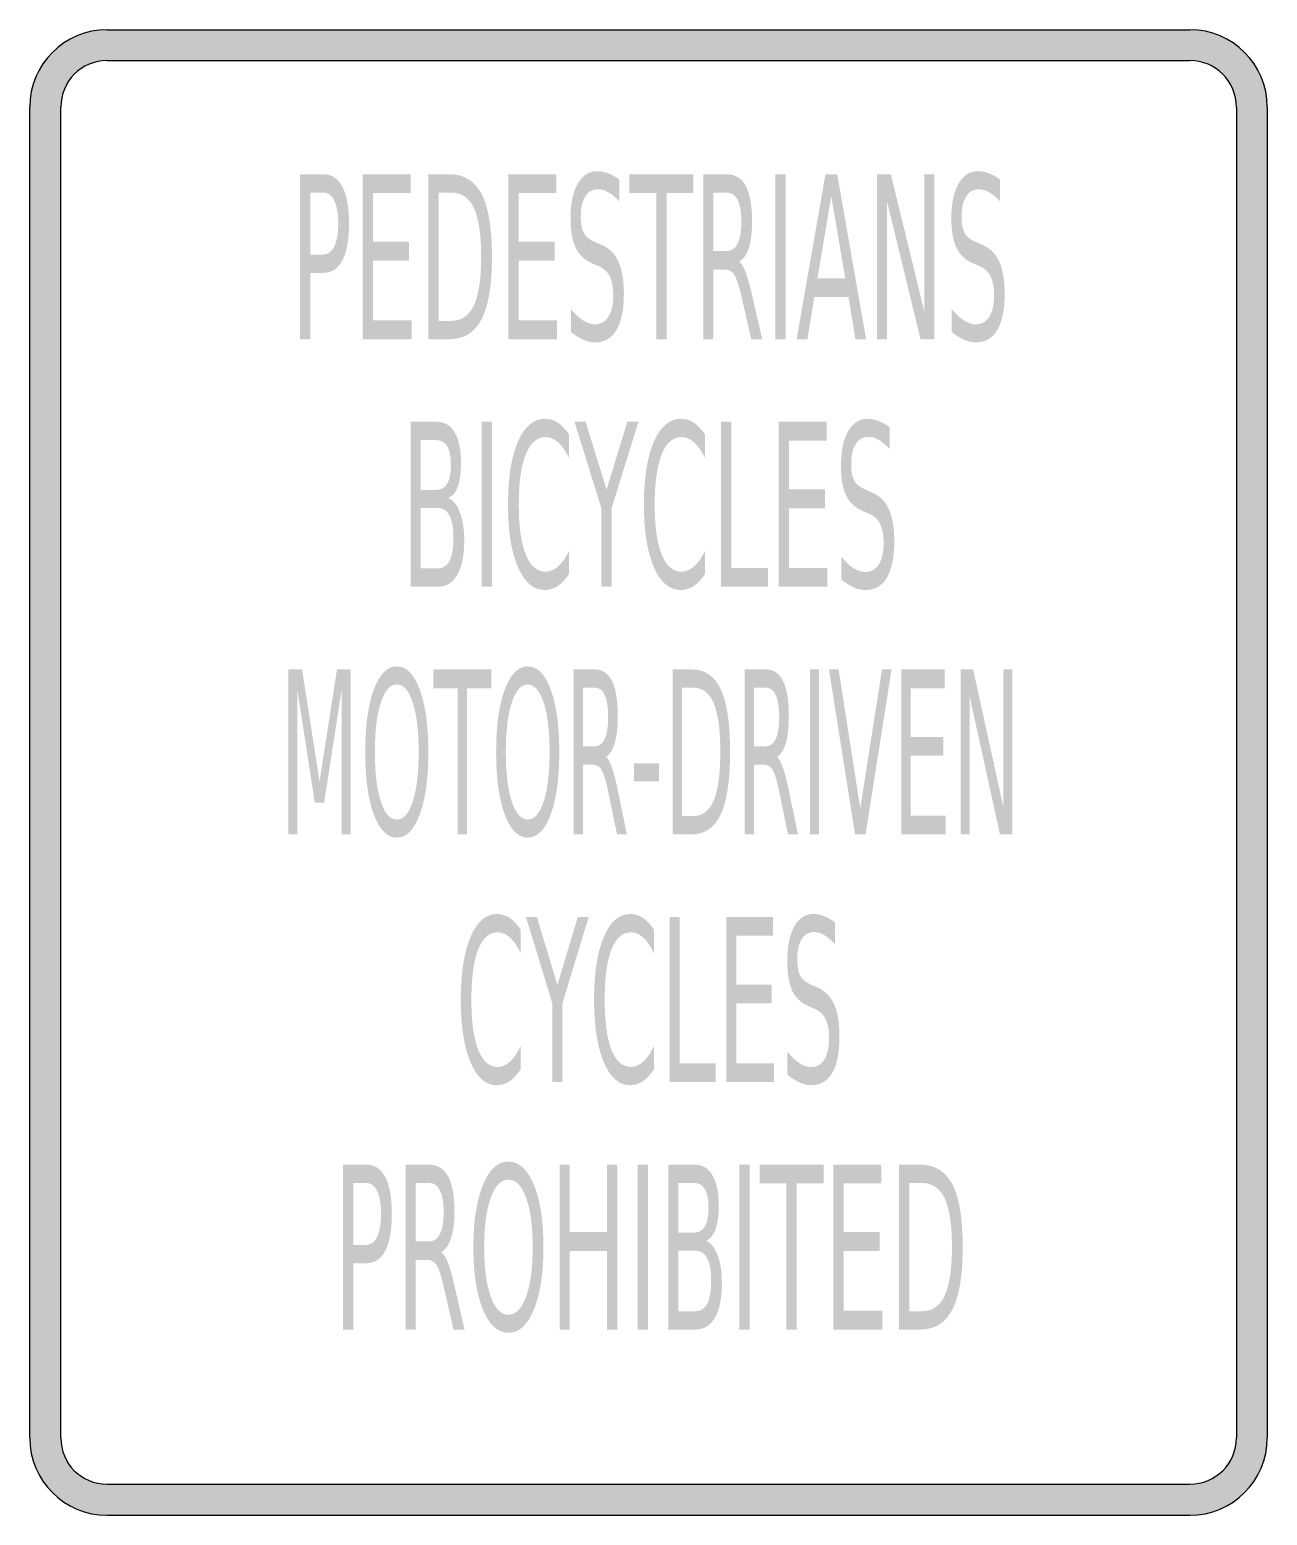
# Model space of a CAD drawing. Header units: inches. Extents: x -0.5 to 0.5, y -0.6 to 0.6.
import ezdxf

# ---------------------------------------------------------------- set-up
doc = ezdxf.new("R2010")
doc.units = ezdxf.units.IN
doc.header["$MEASUREMENT"] = 0

msp = doc.modelspace()

# ---------------------------------------------------------------- hatches: boundary and pattern name
h = msp.add_hatch(color=7)
h.paths.add_polyline_path([(0.4376, -0.6), (-0.4376, -0.6), (-0.446, -0.5994), (-0.4542, -0.5978), (-0.4618, -0.595), (-0.469, -0.5914), (-0.4756, -0.587), (-0.4816, -0.5816), (-0.487, -0.5756), (-0.4914, -0.569), (-0.495, -0.5618), (-0.4978, -0.5542), (-0.4994, -0.546), (-0.5, -0.5374), (-0.5, 0.5374), (-0.4994, 0.546), (-0.4978, 0.5542), (-0.495, 0.5618), (-0.4914, 0.569), (-0.487, 0.5756), (-0.4816, 0.5816), (-0.4756, 0.587), (-0.469, 0.5914), (-0.4618, 0.595), (-0.4542, 0.5978), (-0.446, 0.5994), (-0.4376, 0.6), (0.4376, 0.6), (0.446, 0.5994), (0.4542, 0.5978), (0.4618, 0.595), (0.469, 0.5914), (0.4756, 0.587), (0.4816, 0.5816), (0.487, 0.5756), (0.4914, 0.569), (0.495, 0.5618), (0.4978, 0.5542), (0.4994, 0.546), (0.5, 0.5374), (0.5, -0.5374), (0.4994, -0.546), (0.4978, -0.5542), (0.495, -0.5618), (0.4914, -0.569), (0.487, -0.5756), (0.4816, -0.5816), (0.4756, -0.587), (0.469, -0.5914), (0.4618, -0.595), (0.4542, -0.5978), (0.446, -0.5994), (0.4376, -0.6)])
h.paths.add_polyline_path([(-0.475, -0.5374), (-0.475, 0.5374), (-0.4746, 0.5426), (-0.4736, 0.5474), (-0.472, 0.552), (-0.4698, 0.5564), (-0.4672, 0.5604), (-0.464, 0.564), (-0.4604, 0.5672), (-0.4564, 0.5698), (-0.452, 0.572), (-0.4474, 0.5736), (-0.4426, 0.5746), (-0.4376, 0.575), (0.4376, 0.575), (0.4426, 0.5746), (0.4474, 0.5736), (0.452, 0.572), (0.4564, 0.5698), (0.4604, 0.5672), (0.464, 0.564), (0.4672, 0.5604), (0.4698, 0.5564), (0.472, 0.552), (0.4736, 0.5474), (0.4746, 0.5426), (0.475, 0.5374), (0.475, -0.5374), (0.4746, -0.5426), (0.4736, -0.5474), (0.472, -0.552), (0.4698, -0.5564), (0.4672, -0.5604), (0.464, -0.564), (0.4604, -0.5672), (0.4564, -0.5698), (0.452, -0.572), (0.4474, -0.5736), (0.4426, -0.5746), (0.4376, -0.575), (-0.4376, -0.575), (-0.4426, -0.5746), (-0.4474, -0.5736), (-0.452, -0.572), (-0.4564, -0.5698), (-0.4604, -0.5672), (-0.464, -0.564), (-0.4672, -0.5604), (-0.4698, -0.5564), (-0.472, -0.552), (-0.4736, -0.5474), (-0.4746, -0.5426), (-0.475, -0.5374)], flags=0)
h = msp.add_hatch(color=7)
edge = h.paths.add_edge_path()
edge.add_line((-0.2815, 0.4833), (-0.2629, 0.4833))
edge.add_spline(control_points=[(-0.2629, 0.4833), (-0.256, 0.4833), (-0.2508, 0.4799), (-0.2473, 0.4732), (-0.2438, 0.4664), (-0.242, 0.4565), (-0.242, 0.4435), (-0.242, 0.4303), (-0.2438, 0.4204), (-0.2473, 0.4137), (-0.2508, 0.4069), (-0.256, 0.4036), (-0.2629, 0.4036)], knot_values=[0, 0, 0, 0, 1, 1, 1, 2, 2, 2, 3, 3, 3, 4, 4, 4, 4], degree=3, periodic=0)
edge.add_line((-0.2629, 0.4036), (-0.2732, 0.4036))
edge.add_line((-0.2732, 0.4036), (-0.2732, 0.35))
edge.add_line((-0.2732, 0.35), (-0.2815, 0.35))
edge.add_line((-0.2815, 0.35), (-0.2815, 0.4833))
edge = h.paths.add_edge_path(flags=0)
edge.add_line((-0.2732, 0.4685), (-0.2732, 0.4184))
edge.add_line((-0.2732, 0.4184), (-0.2629, 0.4184))
edge.add_spline(control_points=[(-0.2629, 0.4184), (-0.259, 0.4184), (-0.256, 0.4206), (-0.2539, 0.4249), (-0.2518, 0.4293), (-0.2507, 0.4354), (-0.2507, 0.4435), (-0.2507, 0.4515), (-0.2518, 0.4576), (-0.2539, 0.462), (-0.256, 0.4663), (-0.259, 0.4685), (-0.2629, 0.4685)], knot_values=[0, 0, 0, 0, 1, 1, 1, 2, 2, 2, 3, 3, 3, 4, 4, 4, 4], degree=3, periodic=0)
edge.add_line((-0.2629, 0.4685), (-0.2732, 0.4685))
for points in [[(-0.2309, 0.4833), (-0.1923, 0.4833), (-0.1923, 0.4681), (-0.2226, 0.4681), (-0.2226, 0.4287), (-0.1935, 0.4287), (-0.1935, 0.4135), (-0.2226, 0.4135), (-0.2226, 0.3652), (-0.1915, 0.3652), (-0.1915, 0.35), (-0.2309, 0.35), (-0.2309, 0.4833)], [(-0.1133, 0.4833), (-0.0746, 0.4833), (-0.0746, 0.4681), (-0.105, 0.4681), (-0.105, 0.4287), (-0.0759, 0.4287), (-0.0759, 0.4135), (-0.105, 0.4135), (-0.105, 0.3652), (-0.0738, 0.3652), (-0.0738, 0.35), (-0.1133, 0.35), (-0.1133, 0.4833)], [(-0.0154, 0.4833), (0.0363, 0.4833), (0.0363, 0.4681), (0.0146, 0.4681), (0.0146, 0.35), (0.0063, 0.35), (0.0063, 0.4681), (-0.0154, 0.4681), (-0.0154, 0.4833)], [(0.1025, 0.4833), (0.1108, 0.4833), (0.1108, 0.35), (0.1025, 0.35), (0.1025, 0.4833)], [(0.1847, 0.4833), (0.1958, 0.4833), (0.223, 0.3718), (0.223, 0.4833), (0.231, 0.4833), (0.231, 0.35), (0.2198, 0.35), (0.1927, 0.4615), (0.1927, 0.35), (0.1847, 0.35), (0.1847, 0.4833)], [(-0.1347, 0.2833), (-0.1265, 0.2833), (-0.1265, 0.15), (-0.1347, 0.15), (-0.1347, 0.2833)], [(-0.0598, 0.2833), (-0.0508, 0.2833), (-0.0339, 0.2285), (-0.0171, 0.2833), (-0.0081, 0.2833), (-0.0298, 0.2135), (-0.0298, 0.15), (-0.0381, 0.15), (-0.0381, 0.2135), (-0.0598, 0.2833)], [(0.0585, 0.2833), (0.0668, 0.2833), (0.0668, 0.1652), (0.0965, 0.1652), (0.0965, 0.15), (0.0585, 0.15), (0.0585, 0.2833)], [(0.1052, 0.2833), (0.1439, 0.2833), (0.1439, 0.2681), (0.1135, 0.2681), (0.1135, 0.2287), (0.1426, 0.2287), (0.1426, 0.2135), (0.1135, 0.2135), (0.1135, 0.1652), (0.1446, 0.1652), (0.1446, 0.15), (0.1052, 0.15), (0.1052, 0.2833)], [(-0.2911, 0.0833), (-0.2799, 0.0833), (-0.2658, -0.0074), (-0.2517, 0.0833), (-0.2406, 0.0833), (-0.2406, -0.05), (-0.2479, -0.05), (-0.2479, 0.0671), (-0.2621, -0.0244), (-0.2696, -0.0244), (-0.2838, 0.0671), (-0.2838, -0.05), (-0.2911, -0.05), (-0.2911, 0.0833)], [(-0.1738, 0.0833), (-0.1271, 0.0833), (-0.1271, 0.0681), (-0.1467, 0.0681), (-0.1467, -0.05), (-0.1542, -0.05), (-0.1542, 0.0681), (-0.1738, 0.0681), (-0.1738, 0.0833)], [(0.1304, 0.0833), (0.1378, 0.0833), (0.1378, -0.05), (0.1304, -0.05), (0.1304, 0.0833)], [(0.1669, -0.05), (0.1458, 0.0833), (0.1536, 0.0833), (0.1711, -0.0289), (0.1887, 0.0833), (0.1964, 0.0833), (0.1754, -0.05), (0.1669, -0.05)], [(0.2044, 0.0833), (0.2393, 0.0833), (0.2393, 0.0681), (0.2119, 0.0681), (0.2119, 0.0287), (0.2382, 0.0287), (0.2382, 0.0135), (0.2119, 0.0135), (0.2119, -0.0348), (0.24, -0.0348), (0.24, -0.05), (0.2044, -0.05), (0.2044, 0.0833)], [(0.2523, 0.0833), (0.2623, 0.0833), (0.2868, -0.0282), (0.2868, 0.0833), (0.294, 0.0833), (0.294, -0.05), (0.284, -0.05), (0.2595, 0.0615), (0.2595, -0.05), (0.2523, -0.05), (0.2523, 0.0833)], [(-0.0116, 0.0074), (0.0084, 0.0074), (0.0084, -0.0072), (-0.0116, -0.0072), (-0.0116, 0.0074)], [(-0.099, -0.1167), (-0.0902, -0.1167), (-0.0736, -0.1715), (-0.0571, -0.1167), (-0.0483, -0.1167), (-0.0696, -0.1865), (-0.0696, -0.25), (-0.0777, -0.25), (-0.0777, -0.1865), (-0.099, -0.1167)], [(0.017, -0.1167), (0.0251, -0.1167), (0.0251, -0.2348), (0.0543, -0.2348), (0.0543, -0.25), (0.017, -0.25), (0.017, -0.1167)], [(0.0628, -0.1167), (0.1007, -0.1167), (0.1007, -0.1319), (0.0709, -0.1319), (0.0709, -0.1713), (0.0995, -0.1713), (0.0995, -0.1865), (0.0709, -0.1865), (0.0709, -0.2348), (0.1014, -0.2348), (0.1014, -0.25), (0.0628, -0.25), (0.0628, -0.1167)], [(-0.0719, -0.3167), (-0.0637, -0.3167), (-0.0637, -0.3713), (-0.0336, -0.3713), (-0.0336, -0.3167), (-0.0253, -0.3167), (-0.0253, -0.45), (-0.0336, -0.45), (-0.0336, -0.3865), (-0.0637, -0.3865), (-0.0637, -0.45), (-0.0719, -0.45), (-0.0719, -0.3167)], [(-0.0088, -0.3167), (-0.0005, -0.3167), (-0.0005, -0.45), (-0.0088, -0.45), (-0.0088, -0.3167)], [(0.0735, -0.3167), (0.0818, -0.3167), (0.0818, -0.45), (0.0735, -0.45), (0.0735, -0.3167)], [(0.0898, -0.3167), (0.1415, -0.3167), (0.1415, -0.3319), (0.1198, -0.3319), (0.1198, -0.45), (0.1115, -0.45), (0.1115, -0.3319), (0.0898, -0.3319), (0.0898, -0.3167)], [(0.1494, -0.3167), (0.1881, -0.3167), (0.1881, -0.3319), (0.1577, -0.3319), (0.1577, -0.3713), (0.1869, -0.3713), (0.1869, -0.3865), (0.1577, -0.3865), (0.1577, -0.4348), (0.1889, -0.4348), (0.1889, -0.45), (0.1494, -0.45), (0.1494, -0.3167)]]:
    msp.add_hatch(color=7).paths.add_polyline_path(points)
h = msp.add_hatch(color=7)
edge = h.paths.add_edge_path()
edge.add_line((-0.1779, 0.4833), (-0.1609, 0.4833))
edge.add_spline(control_points=[(-0.1609, 0.4833), (-0.1491, 0.4833), (-0.1404, 0.4779), (-0.1348, 0.4672), (-0.1293, 0.4564), (-0.1265, 0.4396), (-0.1265, 0.4168), (-0.1265, 0.3938), (-0.1293, 0.3769), (-0.1349, 0.3661), (-0.1404, 0.3554), (-0.1491, 0.35), (-0.1609, 0.35)], knot_values=[0, 0, 0, 0, 1, 1, 1, 2, 2, 2, 3, 3, 3, 4, 4, 4, 4], degree=3, periodic=0)
edge.add_line((-0.1609, 0.35), (-0.1779, 0.35))
edge.add_line((-0.1779, 0.35), (-0.1779, 0.4833))
edge = h.paths.add_edge_path(flags=0)
edge.add_line((-0.1696, 0.4685), (-0.1696, 0.3648))
edge.add_line((-0.1696, 0.3648), (-0.1597, 0.3648))
edge.add_spline(control_points=[(-0.1597, 0.3648), (-0.1512, 0.3648), (-0.145, 0.369), (-0.1411, 0.3773), (-0.1372, 0.3856), (-0.1352, 0.3988), (-0.1352, 0.4168), (-0.1352, 0.4346), (-0.1372, 0.4477), (-0.1411, 0.456), (-0.145, 0.4643), (-0.1512, 0.4685), (-0.1597, 0.4685)], knot_values=[0, 0, 0, 0, 1, 1, 1, 2, 2, 2, 3, 3, 3, 4, 4, 4, 4], degree=3, periodic=0)
edge.add_line((-0.1597, 0.4685), (-0.1696, 0.4685))
h = msp.add_hatch(color=7)
edge = h.paths.add_edge_path()
edge.add_line((-0.0236, 0.4789), (-0.0236, 0.4613))
edge.add_spline(control_points=[(-0.0236, 0.4613), (-0.0267, 0.4646), (-0.0297, 0.4671), (-0.0325, 0.4687), (-0.0353, 0.4703), (-0.038, 0.4711), (-0.0406, 0.4711), (-0.0451, 0.4711), (-0.0486, 0.4692), (-0.051, 0.4654), (-0.0535, 0.4615), (-0.0547, 0.4561), (-0.0547, 0.4491), (-0.0547, 0.4432), (-0.0539, 0.4388), (-0.0522, 0.4358), (-0.0506, 0.4327), (-0.0475, 0.4303), (-0.043, 0.4285)], knot_values=[0, 0, 0, 0, 1, 1, 1, 2, 2, 2, 3, 3, 3, 4, 4, 4, 5, 5, 5, 6, 6, 6, 6], degree=3, periodic=0)
edge.add_line((-0.043, 0.4285), (-0.038, 0.4262))
edge.add_spline(control_points=[(-0.038, 0.4262), (-0.0318, 0.4237), (-0.0272, 0.4192), (-0.0243, 0.4127), (-0.0214, 0.4063), (-0.0199, 0.3976), (-0.0199, 0.3868), (-0.0199, 0.3739), (-0.0219, 0.3641), (-0.0259, 0.3574), (-0.0298, 0.3507), (-0.0357, 0.3474), (-0.0433, 0.3474), (-0.0462, 0.3474), (-0.0493, 0.3481), (-0.0526, 0.3495), (-0.0559, 0.351), (-0.0592, 0.3531), (-0.0627, 0.3559)], knot_values=[0, 0, 0, 0, 1, 1, 1, 2, 2, 2, 3, 3, 3, 4, 4, 4, 5, 5, 5, 6, 6, 6, 6], degree=3, periodic=0)
edge.add_line((-0.0627, 0.3559), (-0.0627, 0.3744))
edge.add_spline(control_points=[(-0.0627, 0.3744), (-0.0594, 0.3703), (-0.0561, 0.3672), (-0.0529, 0.3652), (-0.0496, 0.3631), (-0.0465, 0.362), (-0.0433, 0.362), (-0.0386, 0.362), (-0.035, 0.3641), (-0.0324, 0.3681), (-0.0298, 0.3722), (-0.0285, 0.3779), (-0.0285, 0.3854), (-0.0285, 0.392), (-0.0295, 0.3971), (-0.0313, 0.4008), (-0.0332, 0.4045), (-0.0362, 0.4073), (-0.0404, 0.4091)], knot_values=[0, 0, 0, 0, 1, 1, 1, 2, 2, 2, 3, 3, 3, 4, 4, 4, 5, 5, 5, 6, 6, 6, 6], degree=3, periodic=0)
edge.add_line((-0.0404, 0.4091), (-0.0454, 0.4112))
edge.add_spline(control_points=[(-0.0454, 0.4112), (-0.0516, 0.4139), (-0.0561, 0.4181), (-0.0588, 0.4238), (-0.0616, 0.4295), (-0.063, 0.4375), (-0.063, 0.4477), (-0.063, 0.4595), (-0.0611, 0.4688), (-0.0572, 0.4755), (-0.0534, 0.4823), (-0.0482, 0.4857), (-0.0415, 0.4857), (-0.0386, 0.4857), (-0.0357, 0.4852), (-0.0327, 0.484), (-0.0297, 0.4829), (-0.0267, 0.4812), (-0.0236, 0.4789)], knot_values=[0, 0, 0, 0, 1, 1, 1, 2, 2, 2, 3, 3, 3, 4, 4, 4, 5, 5, 5, 6, 6, 6, 6], degree=3, periodic=0)
h = msp.add_hatch(color=7)
edge = h.paths.add_edge_path()
edge.add_spline(control_points=[(0.0733, 0.4125), (0.0751, 0.4112), (0.0768, 0.4084), (0.0785, 0.4041), (0.0801, 0.3998), (0.0818, 0.3939), (0.0835, 0.3864)], knot_values=[0, 0, 0, 0, 1, 1, 1, 2, 2, 2, 2], degree=3, periodic=0)
edge.add_line((0.0835, 0.3864), (0.0919, 0.35))
edge.add_line((0.0919, 0.35), (0.083, 0.35))
edge.add_line((0.083, 0.35), (0.0752, 0.3842))
edge.add_spline(control_points=[(0.0752, 0.3842), (0.0732, 0.3931), (0.0712, 0.399), (0.0693, 0.402), (0.0674, 0.4049), (0.0648, 0.4063), (0.0616, 0.4063)], knot_values=[0, 0, 0, 0, 1, 1, 1, 2, 2, 2, 2], degree=3, periodic=0)
edge.add_line((0.0616, 0.4063), (0.0525, 0.4063))
edge.add_line((0.0525, 0.4063), (0.0525, 0.35))
edge.add_line((0.0525, 0.35), (0.0442, 0.35))
edge.add_line((0.0442, 0.35), (0.0442, 0.4833))
edge.add_line((0.0442, 0.4833), (0.0629, 0.4833))
edge.add_spline(control_points=[(0.0629, 0.4833), (0.0699, 0.4833), (0.0752, 0.4801), (0.0786, 0.4738), (0.082, 0.4674), (0.0837, 0.4578), (0.0837, 0.4449), (0.0837, 0.4365), (0.0828, 0.4295), (0.0811, 0.424), (0.0793, 0.4185), (0.0767, 0.4146), (0.0733, 0.4125)], knot_values=[0, 0, 0, 0, 1, 1, 1, 2, 2, 2, 3, 3, 3, 4, 4, 4, 4], degree=3, periodic=0)
edge = h.paths.add_edge_path(flags=0)
edge.add_line((0.0525, 0.4685), (0.0525, 0.4212))
edge.add_line((0.0525, 0.4212), (0.0629, 0.4212))
edge.add_spline(control_points=[(0.0629, 0.4212), (0.0669, 0.4212), (0.07, 0.4232), (0.072, 0.4272), (0.074, 0.4312), (0.075, 0.4371), (0.075, 0.4449), (0.075, 0.4527), (0.074, 0.4586), (0.072, 0.4625), (0.07, 0.4665), (0.0669, 0.4685), (0.0629, 0.4685)], knot_values=[0, 0, 0, 0, 1, 1, 1, 2, 2, 2, 3, 3, 3, 4, 4, 4, 4], degree=3, periodic=0)
edge.add_line((0.0629, 0.4685), (0.0525, 0.4685))
h = msp.add_hatch(color=7)
h.paths.add_polyline_path([(0.143, 0.4833), (0.1525, 0.4833), (0.1758, 0.35), (0.1672, 0.35), (0.1616, 0.3842), (0.134, 0.3842), (0.1284, 0.35), (0.1197, 0.35), (0.143, 0.4833)])
h.paths.add_polyline_path([(0.1477, 0.4655), (0.1365, 0.3992), (0.159, 0.3992), (0.1477, 0.4655)], flags=0)
h = msp.add_hatch(color=7)
edge = h.paths.add_edge_path()
edge.add_line((0.2841, 0.4789), (0.2841, 0.4613))
edge.add_spline(control_points=[(0.2841, 0.4613), (0.281, 0.4646), (0.278, 0.4671), (0.2752, 0.4687), (0.2724, 0.4703), (0.2697, 0.4711), (0.2671, 0.4711), (0.2626, 0.4711), (0.2591, 0.4692), (0.2567, 0.4654), (0.2543, 0.4615), (0.253, 0.4561), (0.253, 0.4491), (0.253, 0.4432), (0.2538, 0.4388), (0.2555, 0.4358), (0.2571, 0.4327), (0.2602, 0.4303), (0.2647, 0.4285)], knot_values=[0, 0, 0, 0, 1, 1, 1, 2, 2, 2, 3, 3, 3, 4, 4, 4, 5, 5, 5, 6, 6, 6, 6], degree=3, periodic=0)
edge.add_line((0.2647, 0.4285), (0.2697, 0.4262))
edge.add_spline(control_points=[(0.2697, 0.4262), (0.2759, 0.4237), (0.2805, 0.4192), (0.2834, 0.4127), (0.2863, 0.4063), (0.2878, 0.3976), (0.2878, 0.3868), (0.2878, 0.3739), (0.2858, 0.3641), (0.2818, 0.3574), (0.2779, 0.3507), (0.2721, 0.3474), (0.2644, 0.3474), (0.2615, 0.3474), (0.2584, 0.3481), (0.2551, 0.3495), (0.2518, 0.351), (0.2485, 0.3531), (0.245, 0.3559)], knot_values=[0, 0, 0, 0, 1, 1, 1, 2, 2, 2, 3, 3, 3, 4, 4, 4, 5, 5, 5, 6, 6, 6, 6], degree=3, periodic=0)
edge.add_line((0.245, 0.3559), (0.245, 0.3744))
edge.add_spline(control_points=[(0.245, 0.3744), (0.2483, 0.3703), (0.2516, 0.3672), (0.2549, 0.3652), (0.2581, 0.3631), (0.2612, 0.362), (0.2644, 0.362), (0.2691, 0.362), (0.2727, 0.3641), (0.2753, 0.3681), (0.2779, 0.3722), (0.2792, 0.3779), (0.2792, 0.3854), (0.2792, 0.392), (0.2782, 0.3971), (0.2764, 0.4008), (0.2745, 0.4045), (0.2715, 0.4073), (0.2673, 0.4091)], knot_values=[0, 0, 0, 0, 1, 1, 1, 2, 2, 2, 3, 3, 3, 4, 4, 4, 5, 5, 5, 6, 6, 6, 6], degree=3, periodic=0)
edge.add_line((0.2673, 0.4091), (0.2623, 0.4112))
edge.add_spline(control_points=[(0.2623, 0.4112), (0.2561, 0.4139), (0.2516, 0.4181), (0.2489, 0.4238), (0.2461, 0.4295), (0.2447, 0.4375), (0.2447, 0.4477), (0.2447, 0.4595), (0.2466, 0.4688), (0.2505, 0.4755), (0.2543, 0.4823), (0.2595, 0.4857), (0.2662, 0.4857), (0.2691, 0.4857), (0.272, 0.4852), (0.275, 0.484), (0.278, 0.4829), (0.281, 0.4812), (0.2841, 0.4789)], knot_values=[0, 0, 0, 0, 1, 1, 1, 2, 2, 2, 3, 3, 3, 4, 4, 4, 5, 5, 5, 6, 6, 6, 6], degree=3, periodic=0)
h = msp.add_hatch(color=7)
edge = h.paths.add_edge_path()
edge.add_line((-0.1923, 0.2833), (-0.1712, 0.2833))
edge.add_spline(control_points=[(-0.1712, 0.2833), (-0.1649, 0.2833), (-0.16, 0.2805), (-0.1566, 0.2747), (-0.1532, 0.269), (-0.1515, 0.2609), (-0.1515, 0.2504), (-0.1515, 0.2422), (-0.1523, 0.2357), (-0.1541, 0.2309), (-0.1558, 0.2261), (-0.1584, 0.2231), (-0.1618, 0.2219)], knot_values=[0, 0, 0, 0, 1, 1, 1, 2, 2, 2, 3, 3, 3, 4, 4, 4, 4], degree=3, periodic=0)
edge.add_spline(control_points=[(-0.1618, 0.2219), (-0.1577, 0.22), (-0.1545, 0.216), (-0.1523, 0.2099), (-0.15, 0.2039), (-0.1489, 0.1964), (-0.1489, 0.1873), (-0.1489, 0.1754), (-0.1508, 0.1662), (-0.1545, 0.1597), (-0.1582, 0.1532), (-0.1635, 0.15), (-0.1704, 0.15)], knot_values=[0, 0, 0, 0, 1, 1, 1, 2, 2, 2, 3, 3, 3, 4, 4, 4, 4], degree=3, periodic=0)
edge.add_line((-0.1704, 0.15), (-0.1923, 0.15))
edge.add_line((-0.1923, 0.15), (-0.1923, 0.2833))
edge = h.paths.add_edge_path(flags=0)
edge.add_line((-0.184, 0.2137), (-0.184, 0.1648))
edge.add_line((-0.184, 0.1648), (-0.1708, 0.1648))
edge.add_spline(control_points=[(-0.1708, 0.1648), (-0.1663, 0.1648), (-0.163, 0.1668), (-0.1609, 0.1708), (-0.1587, 0.1749), (-0.1576, 0.181), (-0.1576, 0.1893), (-0.1576, 0.1976), (-0.1587, 0.2038), (-0.1609, 0.2077), (-0.163, 0.2117), (-0.1663, 0.2137), (-0.1708, 0.2137)], knot_values=[0, 0, 0, 0, 1, 1, 1, 2, 2, 2, 3, 3, 3, 4, 4, 4, 4], degree=3, periodic=0)
edge.add_line((-0.1708, 0.2137), (-0.184, 0.2137))
edge = h.paths.add_edge_path(flags=0)
edge.add_line((-0.184, 0.2685), (-0.184, 0.2283))
edge.add_line((-0.184, 0.2283), (-0.1718, 0.2283))
edge.add_spline(control_points=[(-0.1718, 0.2283), (-0.1677, 0.2283), (-0.1647, 0.23), (-0.1627, 0.2333), (-0.1607, 0.2366), (-0.1597, 0.2416), (-0.1597, 0.2484), (-0.1597, 0.2551), (-0.1607, 0.2602), (-0.1627, 0.2635), (-0.1647, 0.2668), (-0.1677, 0.2685), (-0.1718, 0.2685)], knot_values=[0, 0, 0, 0, 1, 1, 1, 2, 2, 2, 3, 3, 3, 4, 4, 4, 4], degree=3, periodic=0)
edge.add_line((-0.1718, 0.2685), (-0.184, 0.2685))
h = msp.add_hatch(color=7)
edge = h.paths.add_edge_path()
edge.add_line((-0.0642, 0.273), (-0.0642, 0.254))
edge.add_spline(control_points=[(-0.0642, 0.254), (-0.067, 0.2597), (-0.07, 0.2639), (-0.0731, 0.2667), (-0.0763, 0.2695), (-0.0796, 0.2709), (-0.0832, 0.2709), (-0.0902, 0.2709), (-0.0955, 0.2662), (-0.0992, 0.2569), (-0.103, 0.2476), (-0.1048, 0.2341), (-0.1048, 0.2165), (-0.1048, 0.199), (-0.103, 0.1855), (-0.0992, 0.1762), (-0.0955, 0.1669), (-0.0902, 0.1622), (-0.0832, 0.1622), (-0.0796, 0.1622), (-0.0763, 0.1636), (-0.0731, 0.1664), (-0.07, 0.1692), (-0.067, 0.1734), (-0.0642, 0.1791)], knot_values=[0, 0, 0, 0, 1, 1, 1, 2, 2, 2, 3, 3, 3, 4, 4, 4, 5, 5, 5, 6, 6, 6, 7, 7, 7, 8, 8, 8, 8], degree=3, periodic=0)
edge.add_line((-0.0642, 0.1791), (-0.0642, 0.1603))
edge.add_spline(control_points=[(-0.0642, 0.1603), (-0.0671, 0.156), (-0.0701, 0.1528), (-0.0734, 0.1506), (-0.0766, 0.1485), (-0.0801, 0.1474), (-0.0836, 0.1474), (-0.0929, 0.1474), (-0.1002, 0.1536), (-0.1055, 0.1659), (-0.1109, 0.1783), (-0.1135, 0.1951), (-0.1135, 0.2165), (-0.1135, 0.2379), (-0.1109, 0.2548), (-0.1055, 0.2672), (-0.1002, 0.2795), (-0.0929, 0.2857), (-0.0836, 0.2857), (-0.08, 0.2857), (-0.0765, 0.2847), (-0.0733, 0.2826), (-0.0701, 0.2804), (-0.067, 0.2773), (-0.0642, 0.273)], knot_values=[0, 0, 0, 0, 1, 1, 1, 2, 2, 2, 3, 3, 3, 4, 4, 4, 5, 5, 5, 6, 6, 6, 7, 7, 7, 8, 8, 8, 8], degree=3, periodic=0)
h = msp.add_hatch(color=7)
edge = h.paths.add_edge_path()
edge.add_line((0.0457, 0.273), (0.0457, 0.254))
edge.add_spline(control_points=[(0.0457, 0.254), (0.0429, 0.2597), (0.0399, 0.2639), (0.0367, 0.2667), (0.0336, 0.2695), (0.0302, 0.2709), (0.0267, 0.2709), (0.0197, 0.2709), (0.0143, 0.2662), (0.0106, 0.2569), (0.0069, 0.2476), (0.005, 0.2341), (0.005, 0.2165), (0.005, 0.199), (0.0069, 0.1855), (0.0106, 0.1762), (0.0143, 0.1669), (0.0197, 0.1622), (0.0267, 0.1622), (0.0302, 0.1622), (0.0336, 0.1636), (0.0367, 0.1664), (0.0399, 0.1692), (0.0429, 0.1734), (0.0457, 0.1791)], knot_values=[0, 0, 0, 0, 1, 1, 1, 2, 2, 2, 3, 3, 3, 4, 4, 4, 5, 5, 5, 6, 6, 6, 7, 7, 7, 8, 8, 8, 8], degree=3, periodic=0)
edge.add_line((0.0457, 0.1791), (0.0457, 0.1603))
edge.add_spline(control_points=[(0.0457, 0.1603), (0.0428, 0.156), (0.0397, 0.1528), (0.0365, 0.1506), (0.0332, 0.1485), (0.0298, 0.1474), (0.0262, 0.1474), (0.0169, 0.1474), (0.0096, 0.1536), (0.0043, 0.1659), (-0.001, 0.1783), (-0.0037, 0.1951), (-0.0037, 0.2165), (-0.0037, 0.2379), (-0.001, 0.2548), (0.0043, 0.2672), (0.0096, 0.2795), (0.0169, 0.2857), (0.0262, 0.2857), (0.0299, 0.2857), (0.0333, 0.2847), (0.0366, 0.2826), (0.0398, 0.2804), (0.0428, 0.2773), (0.0457, 0.273)], knot_values=[0, 0, 0, 0, 1, 1, 1, 2, 2, 2, 3, 3, 3, 4, 4, 4, 5, 5, 5, 6, 6, 6, 7, 7, 7, 8, 8, 8, 8], degree=3, periodic=0)
h = msp.add_hatch(color=7)
edge = h.paths.add_edge_path()
edge.add_line((0.1949, 0.2789), (0.1949, 0.2613))
edge.add_spline(control_points=[(0.1949, 0.2613), (0.1917, 0.2646), (0.1888, 0.2671), (0.186, 0.2687), (0.1832, 0.2703), (0.1805, 0.2711), (0.1779, 0.2711), (0.1734, 0.2711), (0.1699, 0.2692), (0.1675, 0.2654), (0.165, 0.2616), (0.1638, 0.2561), (0.1638, 0.2491), (0.1638, 0.2432), (0.1646, 0.2388), (0.1662, 0.2358), (0.1679, 0.2328), (0.171, 0.2303), (0.1755, 0.2285)], knot_values=[0, 0, 0, 0, 1, 1, 1, 2, 2, 2, 3, 3, 3, 4, 4, 4, 5, 5, 5, 6, 6, 6, 6], degree=3, periodic=0)
edge.add_line((0.1755, 0.2285), (0.1805, 0.2262))
edge.add_spline(control_points=[(0.1805, 0.2262), (0.1867, 0.2237), (0.1912, 0.2192), (0.1942, 0.2127), (0.1971, 0.2063), (0.1986, 0.1976), (0.1986, 0.1868), (0.1986, 0.1739), (0.1966, 0.1641), (0.1926, 0.1574), (0.1887, 0.1507), (0.1828, 0.1474), (0.1751, 0.1474), (0.1722, 0.1474), (0.1691, 0.1481), (0.1659, 0.1495), (0.1626, 0.151), (0.1592, 0.1531), (0.1557, 0.1559)], knot_values=[0, 0, 0, 0, 1, 1, 1, 2, 2, 2, 3, 3, 3, 4, 4, 4, 5, 5, 5, 6, 6, 6, 6], degree=3, periodic=0)
edge.add_line((0.1557, 0.1559), (0.1557, 0.1745))
edge.add_spline(control_points=[(0.1557, 0.1745), (0.1591, 0.1703), (0.1624, 0.1672), (0.1656, 0.1652), (0.1688, 0.1631), (0.172, 0.162), (0.1751, 0.162), (0.1799, 0.162), (0.1835, 0.1641), (0.1861, 0.1681), (0.1887, 0.1722), (0.19, 0.1779), (0.19, 0.1854), (0.19, 0.192), (0.189, 0.1971), (0.1872, 0.2008), (0.1853, 0.2045), (0.1823, 0.2073), (0.1781, 0.2091)], knot_values=[0, 0, 0, 0, 1, 1, 1, 2, 2, 2, 3, 3, 3, 4, 4, 4, 5, 5, 5, 6, 6, 6, 6], degree=3, periodic=0)
edge.add_line((0.1781, 0.2091), (0.1731, 0.2112))
edge.add_spline(control_points=[(0.1731, 0.2112), (0.1669, 0.2139), (0.1624, 0.2181), (0.1596, 0.2238), (0.1569, 0.2296), (0.1555, 0.2375), (0.1555, 0.2477), (0.1555, 0.2595), (0.1574, 0.2688), (0.1612, 0.2755), (0.165, 0.2823), (0.1703, 0.2857), (0.177, 0.2857), (0.1799, 0.2857), (0.1828, 0.2852), (0.1858, 0.284), (0.1887, 0.2829), (0.1918, 0.2812), (0.1949, 0.2789)], knot_values=[0, 0, 0, 0, 1, 1, 1, 2, 2, 2, 3, 3, 3, 4, 4, 4, 5, 5, 5, 6, 6, 6, 6], degree=3, periodic=0)
h = msp.add_hatch(color=7)
edge = h.paths.add_edge_path()
edge.add_spline(control_points=[(-0.2034, 0.0857), (-0.1956, 0.0857), (-0.1894, 0.0795), (-0.1848, 0.0669), (-0.1802, 0.0544), (-0.1779, 0.0376), (-0.1779, 0.0165), (-0.1779, -0.0045), (-0.1802, -0.0213), (-0.1848, -0.0338), (-0.1894, -0.0463), (-0.1956, -0.0526), (-0.2034, -0.0526), (-0.2111, -0.0526), (-0.2173, -0.0464), (-0.222, -0.0339), (-0.2266, -0.0213), (-0.2289, -0.0046), (-0.2289, 0.0165), (-0.2289, 0.0376), (-0.2266, 0.0544), (-0.222, 0.0669), (-0.2173, 0.0795), (-0.2111, 0.0857), (-0.2034, 0.0857)], knot_values=[0, 0, 0, 0, 1, 1, 1, 2, 2, 2, 3, 3, 3, 4, 4, 4, 5, 5, 5, 6, 6, 6, 7, 7, 7, 8, 8, 8, 8], degree=3, periodic=0)
edge = h.paths.add_edge_path(flags=0)
edge.add_spline(control_points=[(-0.2034, 0.0711), (-0.2088, 0.0711), (-0.2131, 0.0662), (-0.2163, 0.0564), (-0.2195, 0.0467), (-0.2211, 0.0334), (-0.2211, 0.0165), (-0.2211, -0.0003), (-0.2195, -0.0135), (-0.2163, -0.0233), (-0.2131, -0.0331), (-0.2088, -0.038), (-0.2034, -0.038), (-0.1979, -0.038), (-0.1936, -0.0331), (-0.1905, -0.0233), (-0.1873, -0.0135), (-0.1857, -0.0003), (-0.1857, 0.0165), (-0.1857, 0.0334), (-0.1873, 0.0467), (-0.1905, 0.0564), (-0.1936, 0.0662), (-0.1979, 0.0711), (-0.2034, 0.0711)], knot_values=[0, 0, 0, 0, 1, 1, 1, 2, 2, 2, 3, 3, 3, 4, 4, 4, 5, 5, 5, 6, 6, 6, 7, 7, 7, 8, 8, 8, 8], degree=3, periodic=0)
h = msp.add_hatch(color=7)
edge = h.paths.add_edge_path()
edge.add_spline(control_points=[(-0.0976, 0.0857), (-0.0898, 0.0857), (-0.0836, 0.0795), (-0.079, 0.0669), (-0.0744, 0.0544), (-0.0721, 0.0376), (-0.0721, 0.0165), (-0.0721, -0.0045), (-0.0744, -0.0213), (-0.079, -0.0338), (-0.0836, -0.0463), (-0.0898, -0.0526), (-0.0976, -0.0526), (-0.1053, -0.0526), (-0.1115, -0.0464), (-0.1162, -0.0339), (-0.1208, -0.0213), (-0.1231, -0.0046), (-0.1231, 0.0165), (-0.1231, 0.0376), (-0.1208, 0.0544), (-0.1162, 0.0669), (-0.1115, 0.0795), (-0.1053, 0.0857), (-0.0976, 0.0857)], knot_values=[0, 0, 0, 0, 1, 1, 1, 2, 2, 2, 3, 3, 3, 4, 4, 4, 5, 5, 5, 6, 6, 6, 7, 7, 7, 8, 8, 8, 8], degree=3, periodic=0)
edge = h.paths.add_edge_path(flags=0)
edge.add_spline(control_points=[(-0.0976, 0.0711), (-0.103, 0.0711), (-0.1073, 0.0662), (-0.1105, 0.0564), (-0.1137, 0.0467), (-0.1153, 0.0334), (-0.1153, 0.0165), (-0.1153, -0.0003), (-0.1137, -0.0135), (-0.1105, -0.0233), (-0.1073, -0.0331), (-0.103, -0.038), (-0.0976, -0.038), (-0.0922, -0.038), (-0.0879, -0.0331), (-0.0847, -0.0233), (-0.0815, -0.0135), (-0.0799, -0.0003), (-0.0799, 0.0165), (-0.0799, 0.0334), (-0.0815, 0.0467), (-0.0847, 0.0564), (-0.0879, 0.0662), (-0.0922, 0.0711), (-0.0976, 0.0711)], knot_values=[0, 0, 0, 0, 1, 1, 1, 2, 2, 2, 3, 3, 3, 4, 4, 4, 5, 5, 5, 6, 6, 6, 7, 7, 7, 8, 8, 8, 8], degree=3, periodic=0)
h = msp.add_hatch(color=7)
edge = h.paths.add_edge_path()
edge.add_spline(control_points=[(-0.0342, 0.0125), (-0.0326, 0.0112), (-0.0311, 0.0084), (-0.0296, 0.0041), (-0.028, -0.0002), (-0.0265, -0.0061), (-0.025, -0.0136)], knot_values=[0, 0, 0, 0, 1, 1, 1, 2, 2, 2, 2], degree=3, periodic=0)
edge.add_line((-0.025, -0.0136), (-0.0174, -0.05))
edge.add_line((-0.0174, -0.05), (-0.0254, -0.05))
edge.add_line((-0.0254, -0.05), (-0.0325, -0.0158))
edge.add_spline(control_points=[(-0.0325, -0.0158), (-0.0343, -0.0069), (-0.0361, -0.001), (-0.0378, 0.002), (-0.0395, 0.0049), (-0.0418, 0.0063), (-0.0448, 0.0063)], knot_values=[0, 0, 0, 0, 1, 1, 1, 2, 2, 2, 2], degree=3, periodic=0)
edge.add_line((-0.0448, 0.0063), (-0.0529, 0.0063))
edge.add_line((-0.0529, 0.0063), (-0.0529, -0.05))
edge.add_line((-0.0529, -0.05), (-0.0604, -0.05))
edge.add_line((-0.0604, -0.05), (-0.0604, 0.0833))
edge.add_line((-0.0604, 0.0833), (-0.0436, 0.0833))
edge.add_spline(control_points=[(-0.0436, 0.0833), (-0.0372, 0.0833), (-0.0325, 0.0801), (-0.0294, 0.0738), (-0.0263, 0.0674), (-0.0248, 0.0578), (-0.0248, 0.0449), (-0.0248, 0.0365), (-0.0256, 0.0296), (-0.0272, 0.024), (-0.0288, 0.0185), (-0.0311, 0.0146), (-0.0342, 0.0125)], knot_values=[0, 0, 0, 0, 1, 1, 1, 2, 2, 2, 3, 3, 3, 4, 4, 4, 4], degree=3, periodic=0)
edge = h.paths.add_edge_path(flags=0)
edge.add_line((-0.0529, 0.0685), (-0.0529, 0.0212))
edge.add_line((-0.0529, 0.0212), (-0.0436, 0.0212))
edge.add_spline(control_points=[(-0.0436, 0.0212), (-0.0399, 0.0212), (-0.0372, 0.0232), (-0.0354, 0.0272), (-0.0336, 0.0312), (-0.0326, 0.0371), (-0.0326, 0.0449), (-0.0326, 0.0527), (-0.0336, 0.0586), (-0.0354, 0.0626), (-0.0372, 0.0665), (-0.0399, 0.0685), (-0.0436, 0.0685)], knot_values=[0, 0, 0, 0, 1, 1, 1, 2, 2, 2, 3, 3, 3, 4, 4, 4, 4], degree=3, periodic=0)
edge.add_line((-0.0436, 0.0685), (-0.0529, 0.0685))
h = msp.add_hatch(color=7)
edge = h.paths.add_edge_path()
edge.add_line((0.0195, 0.0833), (0.0348, 0.0833))
edge.add_spline(control_points=[(0.0348, 0.0833), (0.0455, 0.0833), (0.0534, 0.0779), (0.0584, 0.0672), (0.0634, 0.0565), (0.0659, 0.0396), (0.0659, 0.0168), (0.0659, -0.0062), (0.0634, -0.0231), (0.0583, -0.0339), (0.0533, -0.0446), (0.0455, -0.05), (0.0348, -0.05)], knot_values=[0, 0, 0, 0, 1, 1, 1, 2, 2, 2, 3, 3, 3, 4, 4, 4, 4], degree=3, periodic=0)
edge.add_line((0.0348, -0.05), (0.0195, -0.05))
edge.add_line((0.0195, -0.05), (0.0195, 0.0833))
edge = h.paths.add_edge_path(flags=0)
edge.add_line((0.027, 0.0685), (0.027, -0.0352))
edge.add_line((0.027, -0.0352), (0.036, -0.0352))
edge.add_spline(control_points=[(0.036, -0.0352), (0.0436, -0.0352), (0.0492, -0.031), (0.0527, -0.0227), (0.0563, -0.0144), (0.058, -0.0012), (0.058, 0.0168), (0.058, 0.0346), (0.0563, 0.0477), (0.0527, 0.056), (0.0492, 0.0643), (0.0436, 0.0685), (0.036, 0.0685)], knot_values=[0, 0, 0, 0, 1, 1, 1, 2, 2, 2, 3, 3, 3, 4, 4, 4, 4], degree=3, periodic=0)
edge.add_line((0.036, 0.0685), (0.027, 0.0685))
h = msp.add_hatch(color=7)
edge = h.paths.add_edge_path()
edge.add_spline(control_points=[(0.104, 0.0125), (0.1056, 0.0112), (0.1071, 0.0084), (0.1086, 0.0041), (0.1101, -0.0002), (0.1117, -0.0061), (0.1132, -0.0136)], knot_values=[0, 0, 0, 0, 1, 1, 1, 2, 2, 2, 2], degree=3, periodic=0)
edge.add_line((0.1132, -0.0136), (0.1208, -0.05))
edge.add_line((0.1208, -0.05), (0.1127, -0.05))
edge.add_line((0.1127, -0.05), (0.1057, -0.0158))
edge.add_spline(control_points=[(0.1057, -0.0158), (0.1039, -0.0069), (0.1021, -0.001), (0.1004, 0.002), (0.0987, 0.0049), (0.0964, 0.0063), (0.0934, 0.0063)], knot_values=[0, 0, 0, 0, 1, 1, 1, 2, 2, 2, 2], degree=3, periodic=0)
edge.add_line((0.0934, 0.0063), (0.0853, 0.0063))
edge.add_line((0.0853, 0.0063), (0.0853, -0.05))
edge.add_line((0.0853, -0.05), (0.0778, -0.05))
edge.add_line((0.0778, -0.05), (0.0778, 0.0833))
edge.add_line((0.0778, 0.0833), (0.0946, 0.0833))
edge.add_spline(control_points=[(0.0946, 0.0833), (0.101, 0.0833), (0.1057, 0.0801), (0.1088, 0.0738), (0.1119, 0.0674), (0.1134, 0.0578), (0.1134, 0.0449), (0.1134, 0.0365), (0.1126, 0.0296), (0.111, 0.024), (0.1094, 0.0185), (0.107, 0.0146), (0.104, 0.0125)], knot_values=[0, 0, 0, 0, 1, 1, 1, 2, 2, 2, 3, 3, 3, 4, 4, 4, 4], degree=3, periodic=0)
edge = h.paths.add_edge_path(flags=0)
edge.add_line((0.0853, 0.0685), (0.0853, 0.0212))
edge.add_line((0.0853, 0.0212), (0.0946, 0.0212))
edge.add_spline(control_points=[(0.0946, 0.0212), (0.0982, 0.0212), (0.101, 0.0232), (0.1028, 0.0272), (0.1046, 0.0312), (0.1056, 0.0371), (0.1056, 0.0449), (0.1056, 0.0527), (0.1046, 0.0586), (0.1028, 0.0626), (0.101, 0.0665), (0.0982, 0.0685), (0.0946, 0.0685)], knot_values=[0, 0, 0, 0, 1, 1, 1, 2, 2, 2, 3, 3, 3, 4, 4, 4, 4], degree=3, periodic=0)
edge.add_line((0.0946, 0.0685), (0.0853, 0.0685))
h = msp.add_hatch(color=7)
edge = h.paths.add_edge_path()
edge.add_line((-0.1033, -0.127), (-0.1033, -0.146))
edge.add_spline(control_points=[(-0.1033, -0.146), (-0.106, -0.1403), (-0.1089, -0.1361), (-0.112, -0.1333), (-0.1151, -0.1305), (-0.1184, -0.1291), (-0.1219, -0.1291), (-0.1288, -0.1291), (-0.134, -0.1338), (-0.1377, -0.1431), (-0.1413, -0.1524), (-0.1431, -0.1659), (-0.1431, -0.1835), (-0.1431, -0.201), (-0.1413, -0.2145), (-0.1377, -0.2238), (-0.134, -0.2331), (-0.1288, -0.2378), (-0.1219, -0.2378), (-0.1184, -0.2378), (-0.1151, -0.2364), (-0.112, -0.2336), (-0.1089, -0.2308), (-0.106, -0.2266), (-0.1033, -0.2209)], knot_values=[0, 0, 0, 0, 1, 1, 1, 2, 2, 2, 3, 3, 3, 4, 4, 4, 5, 5, 5, 6, 6, 6, 7, 7, 7, 8, 8, 8, 8], degree=3, periodic=0)
edge.add_line((-0.1033, -0.2209), (-0.1033, -0.2397))
edge.add_spline(control_points=[(-0.1033, -0.2397), (-0.1061, -0.244), (-0.1091, -0.2472), (-0.1123, -0.2494), (-0.1155, -0.2515), (-0.1188, -0.2526), (-0.1224, -0.2526), (-0.1315, -0.2526), (-0.1386, -0.2464), (-0.1438, -0.2341), (-0.149, -0.2217), (-0.1517, -0.2049), (-0.1517, -0.1835), (-0.1517, -0.162), (-0.149, -0.1452), (-0.1438, -0.1328), (-0.1386, -0.1204), (-0.1315, -0.1143), (-0.1224, -0.1143), (-0.1188, -0.1143), (-0.1154, -0.1153), (-0.1122, -0.1174), (-0.109, -0.1196), (-0.1061, -0.1227), (-0.1033, -0.127)], knot_values=[0, 0, 0, 0, 1, 1, 1, 2, 2, 2, 3, 3, 3, 4, 4, 4, 5, 5, 5, 6, 6, 6, 7, 7, 7, 8, 8, 8, 8], degree=3, periodic=0)
h = msp.add_hatch(color=7)
edge = h.paths.add_edge_path()
edge.add_line((0.0044, -0.127), (0.0044, -0.146))
edge.add_spline(control_points=[(0.0044, -0.146), (0.0017, -0.1403), (-0.0012, -0.1361), (-0.0043, -0.1333), (-0.0074, -0.1305), (-0.0107, -0.1291), (-0.0142, -0.1291), (-0.0211, -0.1291), (-0.0263, -0.1338), (-0.03, -0.1431), (-0.0336, -0.1524), (-0.0354, -0.1659), (-0.0354, -0.1835), (-0.0354, -0.201), (-0.0336, -0.2145), (-0.03, -0.2238), (-0.0263, -0.2331), (-0.0211, -0.2378), (-0.0142, -0.2378), (-0.0107, -0.2378), (-0.0074, -0.2364), (-0.0043, -0.2336), (-0.0012, -0.2308), (0.0017, -0.2266), (0.0044, -0.2209)], knot_values=[0, 0, 0, 0, 1, 1, 1, 2, 2, 2, 3, 3, 3, 4, 4, 4, 5, 5, 5, 6, 6, 6, 7, 7, 7, 8, 8, 8, 8], degree=3, periodic=0)
edge.add_line((0.0044, -0.2209), (0.0044, -0.2397))
edge.add_spline(control_points=[(0.0044, -0.2397), (0.0016, -0.244), (-0.0014, -0.2472), (-0.0046, -0.2494), (-0.0078, -0.2515), (-0.0111, -0.2526), (-0.0147, -0.2526), (-0.0238, -0.2526), (-0.0309, -0.2464), (-0.0361, -0.2341), (-0.0413, -0.2217), (-0.044, -0.2049), (-0.044, -0.1835), (-0.044, -0.162), (-0.0413, -0.1452), (-0.0361, -0.1328), (-0.0309, -0.1204), (-0.0238, -0.1143), (-0.0147, -0.1143), (-0.0111, -0.1143), (-0.0077, -0.1153), (-0.0045, -0.1174), (-0.0013, -0.1196), (0.0016, -0.1227), (0.0044, -0.127)], knot_values=[0, 0, 0, 0, 1, 1, 1, 2, 2, 2, 3, 3, 3, 4, 4, 4, 5, 5, 5, 6, 6, 6, 7, 7, 7, 8, 8, 8, 8], degree=3, periodic=0)
h = msp.add_hatch(color=7)
edge = h.paths.add_edge_path()
edge.add_line((0.1507, -0.1211), (0.1507, -0.1386))
edge.add_spline(control_points=[(0.1507, -0.1386), (0.1476, -0.1354), (0.1447, -0.1329), (0.142, -0.1313), (0.1392, -0.1297), (0.1366, -0.1289), (0.1341, -0.1289), (0.1296, -0.1289), (0.1262, -0.1308), (0.1238, -0.1346), (0.1214, -0.1384), (0.1202, -0.1439), (0.1202, -0.1509), (0.1202, -0.1568), (0.121, -0.1612), (0.1226, -0.1642), (0.1242, -0.1672), (0.1272, -0.1697), (0.1317, -0.1715)], knot_values=[0, 0, 0, 0, 1, 1, 1, 2, 2, 2, 3, 3, 3, 4, 4, 4, 5, 5, 5, 6, 6, 6, 6], degree=3, periodic=0)
edge.add_line((0.1317, -0.1715), (0.1366, -0.1737))
edge.add_spline(control_points=[(0.1366, -0.1737), (0.1426, -0.1763), (0.1471, -0.1808), (0.15, -0.1873), (0.1529, -0.1937), (0.1543, -0.2024), (0.1543, -0.2132), (0.1543, -0.2261), (0.1524, -0.2359), (0.1485, -0.2426), (0.1446, -0.2493), (0.1389, -0.2526), (0.1314, -0.2526), (0.1285, -0.2526), (0.1255, -0.2519), (0.1223, -0.2505), (0.1191, -0.249), (0.1158, -0.2469), (0.1123, -0.2441)], knot_values=[0, 0, 0, 0, 1, 1, 1, 2, 2, 2, 3, 3, 3, 4, 4, 4, 5, 5, 5, 6, 6, 6, 6], degree=3, periodic=0)
edge.add_line((0.1123, -0.2441), (0.1123, -0.2255))
edge.add_spline(control_points=[(0.1123, -0.2255), (0.1156, -0.2297), (0.1189, -0.2327), (0.122, -0.2348), (0.1252, -0.2369), (0.1283, -0.238), (0.1314, -0.238), (0.136, -0.238), (0.1395, -0.2359), (0.1421, -0.2319), (0.1446, -0.2278), (0.1459, -0.2221), (0.1459, -0.2146), (0.1459, -0.208), (0.145, -0.2029), (0.1431, -0.1992), (0.1413, -0.1955), (0.1383, -0.1927), (0.1342, -0.1909)], knot_values=[0, 0, 0, 0, 1, 1, 1, 2, 2, 2, 3, 3, 3, 4, 4, 4, 5, 5, 5, 6, 6, 6, 6], degree=3, periodic=0)
edge.add_line((0.1342, -0.1909), (0.1293, -0.1887))
edge.add_spline(control_points=[(0.1293, -0.1887), (0.1232, -0.1861), (0.1188, -0.1819), (0.1161, -0.1762), (0.1135, -0.1704), (0.1121, -0.1625), (0.1121, -0.1523), (0.1121, -0.1405), (0.114, -0.1312), (0.1177, -0.1245), (0.1214, -0.1177), (0.1266, -0.1143), (0.1331, -0.1143), (0.136, -0.1143), (0.1388, -0.1148), (0.1418, -0.116), (0.1447, -0.1171), (0.1477, -0.1188), (0.1507, -0.1211)], knot_values=[0, 0, 0, 0, 1, 1, 1, 2, 2, 2, 3, 3, 3, 4, 4, 4, 5, 5, 5, 6, 6, 6, 6], degree=3, periodic=0)
h = msp.add_hatch(color=7)
edge = h.paths.add_edge_path()
edge.add_line((-0.2469, -0.3167), (-0.2282, -0.3167))
edge.add_spline(control_points=[(-0.2282, -0.3167), (-0.2214, -0.3167), (-0.2162, -0.3201), (-0.2127, -0.3268), (-0.2092, -0.3336), (-0.2074, -0.3435), (-0.2074, -0.3565), (-0.2074, -0.3697), (-0.2092, -0.3796), (-0.2127, -0.3863), (-0.2162, -0.3931), (-0.2214, -0.3964), (-0.2282, -0.3964)], knot_values=[0, 0, 0, 0, 1, 1, 1, 2, 2, 2, 3, 3, 3, 4, 4, 4, 4], degree=3, periodic=0)
edge.add_line((-0.2282, -0.3964), (-0.2386, -0.3964))
edge.add_line((-0.2386, -0.3964), (-0.2386, -0.45))
edge.add_line((-0.2386, -0.45), (-0.2469, -0.45))
edge.add_line((-0.2469, -0.45), (-0.2469, -0.3167))
edge = h.paths.add_edge_path(flags=0)
edge.add_line((-0.2386, -0.3315), (-0.2386, -0.3816))
edge.add_line((-0.2386, -0.3816), (-0.2282, -0.3816))
edge.add_spline(control_points=[(-0.2282, -0.3816), (-0.2244, -0.3816), (-0.2214, -0.3794), (-0.2193, -0.3751), (-0.2172, -0.3707), (-0.2161, -0.3645), (-0.2161, -0.3565), (-0.2161, -0.3485), (-0.2172, -0.3424), (-0.2193, -0.338), (-0.2214, -0.3337), (-0.2244, -0.3315), (-0.2282, -0.3315)], knot_values=[0, 0, 0, 0, 1, 1, 1, 2, 2, 2, 3, 3, 3, 4, 4, 4, 4], degree=3, periodic=0)
edge.add_line((-0.2282, -0.3315), (-0.2386, -0.3315))
h = msp.add_hatch(color=7)
edge = h.paths.add_edge_path()
edge.add_spline(control_points=[(-0.1673, -0.3875), (-0.1655, -0.3888), (-0.1638, -0.3916), (-0.1621, -0.3959), (-0.1604, -0.4002), (-0.1587, -0.4061), (-0.157, -0.4136)], knot_values=[0, 0, 0, 0, 1, 1, 1, 2, 2, 2, 2], degree=3, periodic=0)
edge.add_line((-0.157, -0.4136), (-0.1486, -0.45))
edge.add_line((-0.1486, -0.45), (-0.1575, -0.45))
edge.add_line((-0.1575, -0.45), (-0.1654, -0.4158))
edge.add_spline(control_points=[(-0.1654, -0.4158), (-0.1674, -0.4069), (-0.1693, -0.401), (-0.1712, -0.398), (-0.1731, -0.3951), (-0.1757, -0.3937), (-0.179, -0.3937)], knot_values=[0, 0, 0, 0, 1, 1, 1, 2, 2, 2, 2], degree=3, periodic=0)
edge.add_line((-0.179, -0.3937), (-0.188, -0.3937))
edge.add_line((-0.188, -0.3937), (-0.188, -0.45))
edge.add_line((-0.188, -0.45), (-0.1963, -0.45))
edge.add_line((-0.1963, -0.45), (-0.1963, -0.3167))
edge.add_line((-0.1963, -0.3167), (-0.1776, -0.3167))
edge.add_spline(control_points=[(-0.1776, -0.3167), (-0.1706, -0.3167), (-0.1654, -0.3199), (-0.1619, -0.3262), (-0.1585, -0.3326), (-0.1568, -0.3422), (-0.1568, -0.3551), (-0.1568, -0.3635), (-0.1577, -0.3704), (-0.1595, -0.376), (-0.1612, -0.3815), (-0.1638, -0.3854), (-0.1673, -0.3875)], knot_values=[0, 0, 0, 0, 1, 1, 1, 2, 2, 2, 3, 3, 3, 4, 4, 4, 4], degree=3, periodic=0)
edge = h.paths.add_edge_path(flags=0)
edge.add_line((-0.188, -0.3315), (-0.188, -0.3788))
edge.add_line((-0.188, -0.3788), (-0.1776, -0.3788))
edge.add_spline(control_points=[(-0.1776, -0.3788), (-0.1736, -0.3788), (-0.1706, -0.3768), (-0.1686, -0.3728), (-0.1665, -0.3688), (-0.1655, -0.3629), (-0.1655, -0.3551), (-0.1655, -0.3473), (-0.1665, -0.3414), (-0.1686, -0.3374), (-0.1706, -0.3335), (-0.1736, -0.3315), (-0.1776, -0.3315)], knot_values=[0, 0, 0, 0, 1, 1, 1, 2, 2, 2, 3, 3, 3, 4, 4, 4, 4], degree=3, periodic=0)
edge.add_line((-0.1776, -0.3315), (-0.188, -0.3315))
h = msp.add_hatch(color=7)
edge = h.paths.add_edge_path()
edge.add_spline(control_points=[(-0.1132, -0.3143), (-0.1046, -0.3143), (-0.0977, -0.3205), (-0.0926, -0.3331), (-0.0875, -0.3456), (-0.0849, -0.3624), (-0.0849, -0.3835), (-0.0849, -0.4045), (-0.0875, -0.4213), (-0.0926, -0.4338), (-0.0977, -0.4463), (-0.1046, -0.4526), (-0.1132, -0.4526), (-0.1218, -0.4526), (-0.1286, -0.4463), (-0.1338, -0.4338), (-0.1389, -0.4213), (-0.1415, -0.4046), (-0.1415, -0.3835), (-0.1415, -0.3624), (-0.1389, -0.3456), (-0.1338, -0.3331), (-0.1286, -0.3205), (-0.1218, -0.3143), (-0.1132, -0.3143)], knot_values=[0, 0, 0, 0, 1, 1, 1, 2, 2, 2, 3, 3, 3, 4, 4, 4, 5, 5, 5, 6, 6, 6, 7, 7, 7, 8, 8, 8, 8], degree=3, periodic=0)
edge = h.paths.add_edge_path(flags=0)
edge.add_spline(control_points=[(-0.1132, -0.3289), (-0.1192, -0.3289), (-0.124, -0.3338), (-0.1275, -0.3436), (-0.131, -0.3533), (-0.1328, -0.3666), (-0.1328, -0.3835), (-0.1328, -0.4003), (-0.131, -0.4135), (-0.1275, -0.4233), (-0.124, -0.4331), (-0.1192, -0.438), (-0.1132, -0.438), (-0.1072, -0.438), (-0.1024, -0.4331), (-0.0989, -0.4233), (-0.0953, -0.4135), (-0.0936, -0.4003), (-0.0936, -0.3835), (-0.0936, -0.3666), (-0.0953, -0.3533), (-0.0989, -0.3436), (-0.1024, -0.3338), (-0.1072, -0.3289), (-0.1132, -0.3289)], knot_values=[0, 0, 0, 0, 1, 1, 1, 2, 2, 2, 3, 3, 3, 4, 4, 4, 5, 5, 5, 6, 6, 6, 7, 7, 7, 8, 8, 8, 8], degree=3, periodic=0)
h = msp.add_hatch(color=7)
edge = h.paths.add_edge_path()
edge.add_line((0.0159, -0.3167), (0.037, -0.3167))
edge.add_spline(control_points=[(0.037, -0.3167), (0.0434, -0.3167), (0.0482, -0.3195), (0.0516, -0.3253), (0.0551, -0.331), (0.0568, -0.3391), (0.0568, -0.3496), (0.0568, -0.3578), (0.0559, -0.3643), (0.0541, -0.3691), (0.0524, -0.3739), (0.0498, -0.3769), (0.0464, -0.3781)], knot_values=[0, 0, 0, 0, 1, 1, 1, 2, 2, 2, 3, 3, 3, 4, 4, 4, 4], degree=3, periodic=0)
edge.add_spline(control_points=[(0.0464, -0.3781), (0.0505, -0.38), (0.0537, -0.384), (0.0559, -0.39), (0.0582, -0.3961), (0.0593, -0.4036), (0.0593, -0.4127), (0.0593, -0.4246), (0.0575, -0.4338), (0.0537, -0.4403), (0.05, -0.4468), (0.0447, -0.45), (0.0379, -0.45)], knot_values=[0, 0, 0, 0, 1, 1, 1, 2, 2, 2, 3, 3, 3, 4, 4, 4, 4], degree=3, periodic=0)
edge.add_line((0.0379, -0.45), (0.0159, -0.45))
edge.add_line((0.0159, -0.45), (0.0159, -0.3167))
edge = h.paths.add_edge_path(flags=0)
edge.add_line((0.0242, -0.3863), (0.0242, -0.4352))
edge.add_line((0.0242, -0.4352), (0.0374, -0.4352))
edge.add_spline(control_points=[(0.0374, -0.4352), (0.0419, -0.4352), (0.0452, -0.4332), (0.0474, -0.4292), (0.0495, -0.4251), (0.0506, -0.419), (0.0506, -0.4107), (0.0506, -0.4024), (0.0495, -0.3962), (0.0474, -0.3923), (0.0452, -0.3883), (0.0419, -0.3863), (0.0374, -0.3863)], knot_values=[0, 0, 0, 0, 1, 1, 1, 2, 2, 2, 3, 3, 3, 4, 4, 4, 4], degree=3, periodic=0)
edge.add_line((0.0374, -0.3863), (0.0242, -0.3863))
edge = h.paths.add_edge_path(flags=0)
edge.add_line((0.0242, -0.3315), (0.0242, -0.3717))
edge.add_line((0.0242, -0.3717), (0.0364, -0.3717))
edge.add_spline(control_points=[(0.0364, -0.3717), (0.0405, -0.3717), (0.0435, -0.37), (0.0455, -0.3667), (0.0475, -0.3634), (0.0485, -0.3584), (0.0485, -0.3516), (0.0485, -0.3449), (0.0475, -0.3398), (0.0455, -0.3365), (0.0435, -0.3332), (0.0405, -0.3315), (0.0364, -0.3315)], knot_values=[0, 0, 0, 0, 1, 1, 1, 2, 2, 2, 3, 3, 3, 4, 4, 4, 4], degree=3, periodic=0)
edge.add_line((0.0364, -0.3315), (0.0242, -0.3315))
h = msp.add_hatch(color=7)
edge = h.paths.add_edge_path()
edge.add_line((0.2025, -0.3167), (0.2194, -0.3167))
edge.add_spline(control_points=[(0.2194, -0.3167), (0.2313, -0.3167), (0.24, -0.3221), (0.2456, -0.3328), (0.2511, -0.3435), (0.2539, -0.3603), (0.2539, -0.3832), (0.2539, -0.4062), (0.2511, -0.4231), (0.2455, -0.4338), (0.24, -0.4446), (0.2313, -0.45), (0.2194, -0.45)], knot_values=[0, 0, 0, 0, 1, 1, 1, 2, 2, 2, 3, 3, 3, 4, 4, 4, 4], degree=3, periodic=0)
edge.add_line((0.2194, -0.45), (0.2025, -0.45))
edge.add_line((0.2025, -0.45), (0.2025, -0.3167))
edge = h.paths.add_edge_path(flags=0)
edge.add_line((0.2107, -0.3315), (0.2107, -0.4352))
edge.add_line((0.2107, -0.4352), (0.2207, -0.4352))
edge.add_spline(control_points=[(0.2207, -0.4352), (0.2292, -0.4352), (0.2354, -0.431), (0.2393, -0.4227), (0.2432, -0.4143), (0.2452, -0.4012), (0.2452, -0.3832), (0.2452, -0.3653), (0.2432, -0.3523), (0.2393, -0.344), (0.2354, -0.3357), (0.2292, -0.3315), (0.2207, -0.3315)], knot_values=[0, 0, 0, 0, 1, 1, 1, 2, 2, 2, 3, 3, 3, 4, 4, 4, 4], degree=3, periodic=0)
edge.add_line((0.2207, -0.3315), (0.2107, -0.3315))

# ---------------------------------------------------------------- linework, layer by layer
at = {"color": 7}
for p, q in [((-0.4375, 0.6), (0.4375, 0.6)), ((-0.4375, 0.575), (0.4375, 0.575)), ((-0.5, -0.5375), (-0.5, 0.5375)), ((-0.4749, -0.5375), (-0.4749, 0.5375)), ((0.475, 0.5375), (0.475, -0.5375)), ((0.5, 0.5375), (0.5, -0.5375)), ((-0.4375, -0.5749), (0.4375, -0.5749)), ((-0.4375, -0.6), (0.4375, -0.6))]:
    msp.add_line(p, q, dxfattribs=at)
for points in [[(-0.4375, 0.6), (-0.472, 0.6), (-0.5, 0.572), (-0.5, 0.5375)], [(0.5, 0.5375), (0.5, 0.572), (0.472, 0.6), (0.4375, 0.6)], [(-0.4375, 0.575), (-0.4582, 0.575), (-0.4749, 0.5582), (-0.4749, 0.5375)], [(0.475, 0.5375), (0.475, 0.5582), (0.4582, 0.575), (0.4375, 0.575)], [(-0.5, -0.5375), (-0.5, -0.572), (-0.472, -0.6), (-0.4375, -0.6)], [(-0.4749, -0.5375), (-0.4749, -0.5582), (-0.4582, -0.5749), (-0.4375, -0.5749)], [(0.4375, -0.6), (0.472, -0.6), (0.5, -0.572), (0.5, -0.5375)], [(0.4375, -0.5749), (0.4582, -0.5749), (0.475, -0.5582), (0.475, -0.5375)]]:
    msp.add_open_spline(points, degree=3, dxfattribs=at)

doc.saveas('drawing.dxf')
